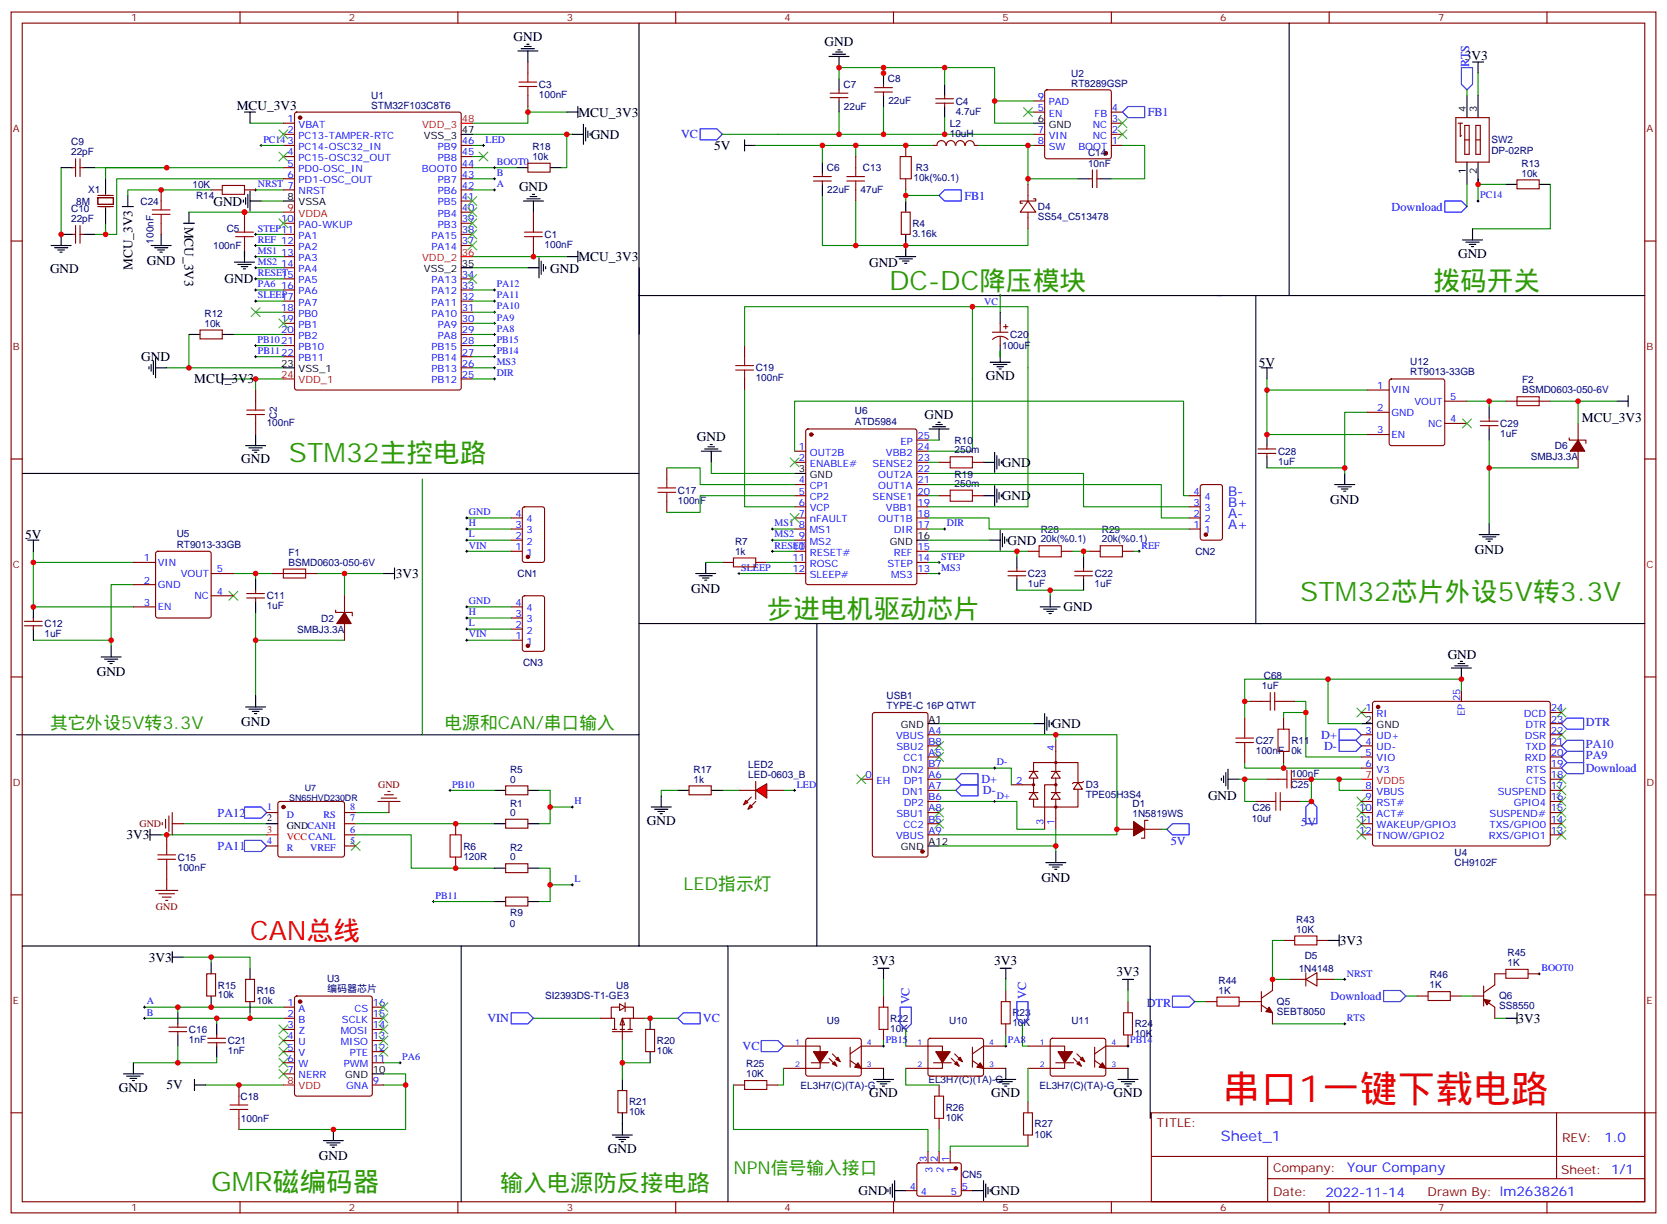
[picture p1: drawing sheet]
<svg xmlns="http://www.w3.org/2000/svg" width="529mm" height="388mm" viewBox="0 0 529 388" stroke-linecap="round" stroke-linejoin="round" font-family="sans-serif">
<defs><g id="words">
<text font-size="12" fill="#f00" x="388.1" y="349.5">串口1一键下载电路</text>
<g font-size="8.5" fill="#390">
<text x="282.2" y="92">DC-DC降压模块</text>
<text x="455.1" y="92">拨码开关</text>
<text x="91.7" y="146.7">STM32主控电路</text>
<text x="412.7" y="190.8">STM32芯片外设5V转3.3V</text>
<text x="243.4" y="196.1">步进电机驱动芯片</text>
<text x="67" y="377.8">GMR磁编码器</text>
</g>
<text font-size="8.5" fill="#f00" x="79.4" y="298.4">CAN总线</text>
<text font-size="7.4" fill="#390" x="158.7" y="377.8">输入电源防反接电路</text>
<g font-size="5.6" fill="#390">
<text x="15.9" y="231.4">其它外设5V转3.3V</text>
<text x="141.1" y="231.4">电源和CAN/串口输入</text>
<text x="217" y="282.5">LED指示灯</text>
<text x="232.8" y="372.5">NPN信号输入接口</text>
</g>
<text font-size="4.6" fill="#00f" x="387.6" y="362.1">Sheet_1</text>
<g font-size="4.2">
<text x="163" y="13">GND</text>
<text x="261.8" y="14.6">GND</text>
<text x="465" y="19">3V3</text>
<text x="75.1" y="34.9">MCU_3V3</text>
<text x="183.6" y="37">MCU_3V3</text>
<text x="187.5" y="44">GND</text>
<text x="226.7" y="47.6">5V</text>
<text x="67.7" y="65.2">GND</text>
<text x="164.8" y="60.6">GND</text>
<text x="58.5" y="71.9" transform="rotate(90 58.5 71.9)">MCU_3V3</text>
<text x="46.6" y="84">GND</text>
<text x="183.6" y="82.8">MCU_3V3</text>
<text x="462.8" y="81.8">GND</text>
<text x="15.9" y="86.7">GND</text>
<text x="42" y="85.7" transform="rotate(-90 42 85.7)">MCU_3V3</text>
<text x="71.3" y="89.9">GND</text>
<text x="174.6" y="86.7">GND</text>
<text x="275.9" y="84.6">GND</text>
<text x="44.8" y="114.6">GND</text>
<text x="399.6" y="116.4">5V</text>
<text x="61.7" y="121.6">MCU_3V3</text>
<text x="312.9" y="120.6">GND</text>
<text x="293.5" y="132.9">GND</text>
<text x="502.1" y="134">MCU_3V3</text>
<text x="221.2" y="139.9">GND</text>
<text x="76.6" y="147">GND</text>
<text x="318" y="148.1">GND</text>
<text x="318" y="158.7">GND</text>
<text x="422.3" y="159.8">GND</text>
<text x="8" y="171">5V</text>
<text x="319.8" y="172.8">GND</text>
<text x="468.1" y="175.7">GND</text>
<text x="125.7" y="183.3">3V3</text>
<text x="219.4" y="188">GND</text>
<text x="337.6" y="193.9">GND</text>
<text x="459.5" y="209">GND</text>
<text x="30.7" y="214.5">GND</text>
<text x="76.6" y="230.4">GND</text>
<text x="333.9" y="231">GND</text>
<text x="383.5" y="254">GND</text>
<text x="205.3" y="261.7">GND</text>
<text x="40.2" y="266.3">3V3</text>
<text x="330.6" y="279.8">GND</text>
<text x="425.3" y="299.8">3V3</text>
<text x="47.2" y="305.1">3V3</text>
<text x="276.8" y="306.1">3V3</text>
<text x="315.6" y="306.1">3V3</text>
<text x="354.4" y="309.7">3V3</text>
<text x="481.7" y="324.5">3V3</text>
<text x="37.7" y="346.4">GND</text>
<text x="52.9" y="345.7">5V</text>
<text x="275.9" y="348.1">GND</text>
<text x="314.7" y="348.1">GND</text>
<text x="353.5" y="348.1">GND</text>
<text x="193" y="365.8">GND</text>
<text x="101.3" y="368">GND</text>
<text x="272.5" y="379.2">GND</text>
<text x="314.5" y="379.2">GND</text>
</g>
<g font-size="4.2" fill="#00f">
<text x="389.8" y="160.8">B+</text>
<text x="389.8" y="157.3">B-</text>
<text x="389.8" y="167.9">A+</text>
<text x="389.8" y="164.3">A-</text>
<text x="509.3" y="362.3">1.0</text>
<text x="427.7" y="371.9">Your Company</text>
<text x="420.7" y="379.7">2022-11-14</text>
</g>
<g font-size="3.9" fill="#00f">
<text x="466.4" y="21.4" transform="rotate(-90 466.4 21.4)">RTS</text>
<text x="364.3" y="36.9">FB1</text>
<text x="216.2" y="43.9">VC</text>
<text x="306.1" y="63.3">FB1</text>
<text x="441.8" y="66.8">Download</text>
<text x="503.4" y="230.3">DTR</text>
<text x="419.4" y="234.4">D+</text>
<text x="420.3" y="237.9">D-</text>
<text x="503.4" y="237.3">PA10</text>
<text x="503.4" y="244.9">Download</text>
<text x="503.4" y="240.9">PA9</text>
<text x="311.5" y="248.5">D+</text>
<text x="312" y="252">D-</text>
<text x="69.1" y="259.1">PA12</text>
<text x="413.1" y="262">5V</text>
<text x="69.1" y="269.7">PA11</text>
<text x="371.7" y="268">5V</text>
<text x="325.7" y="316.9" transform="rotate(-90 325.7 316.9)">VC</text>
<text x="422.4" y="317.3">Download</text>
<text x="288.7" y="318.7" transform="rotate(-90 288.7 318.7)">VC</text>
<text x="364" y="319.4">DTR</text>
<text x="154.7" y="324.3">VIN</text>
<text x="223.1" y="324.3">VC</text>
<text x="235.7" y="333.2">VC</text>
</g>
<g font-size="3.9" fill="#800">
<text x="367.2" y="357.6">TITLE:</text>
<text x="495.9" y="362.3">REV:</text>
<text x="404.1" y="371.8">Company:</text>
<text x="495.5" y="372.5">Sheet: 1/1</text>
<text x="404.1" y="379.5">Date:</text>
<text x="453.2" y="379.6">Drawn By: lm2638261</text>
</g>
<g font-size="3.2" fill="#800">
<text x="41.6" y="6.8">1</text>
<text x="110.8" y="6.8">2</text>
<text x="179.9" y="6.8">3</text>
<text x="249.1" y="6.8">4</text>
<text x="318.2" y="6.8">5</text>
<text x="387.3" y="6.8">6</text>
<text x="456.5" y="6.8">7</text>
<text x="4.1" y="41.9">A</text>
<text x="522.6" y="41.9">A</text>
<text x="4.1" y="111.1">B</text>
<text x="522.6" y="111.1">B</text>
<text x="4.1" y="180.2">C</text>
<text x="522.6" y="180.2">C</text>
<text x="4.1" y="249.3">D</text>
<text x="522.6" y="249.3">D</text>
<text x="4.1" y="318.5">E</text>
<text x="522.6" y="318.5">E</text>
<text x="41.6" y="384.3">1</text>
<text x="110.8" y="384.3">2</text>
<text x="179.9" y="384.3">3</text>
<text x="249.1" y="384.3">4</text>
<text x="318.2" y="384.3">5</text>
<text x="387.3" y="384.3">6</text>
<text x="456.5" y="384.3">7</text>
</g>
<g font-size="3.2" fill="#000080">
<text x="171.1" y="27.9">C3</text>
<text x="267.8" y="27.9">C7</text>
<text x="281.9" y="26.1">C8</text>
<text x="340.1" y="27.4">RT8289GSP</text>
<text x="340.1" y="24.5">U2</text>
<text x="117.8" y="34.5">STM32F103C8T6</text>
<text x="117.8" y="31.3">U1</text>
<text x="171.1" y="31.1">100nF</text>
<text x="267.9" y="34.9">22uF</text>
<text x="282" y="33.1">22uF</text>
<text x="303.4" y="33.2">C4</text>
<text x="301.5" y="40.4">L2</text>
<text x="303.4" y="36.4">4.7uF</text>
<text x="22.6" y="46.1">C9</text>
<text x="169" y="47.6">R18</text>
<text x="301.5" y="43.5">10uH</text>
<text x="473.4" y="45.5">SW2</text>
<text x="22.6" y="49.3">22pF</text>
<text x="169" y="50.7">10k</text>
<text x="345.4" y="52.8">10nF</text>
<text x="345.4" y="49.6">C14</text>
<text x="473.4" y="48.7">DP-02RP</text>
<text x="483" y="52.8">R13</text>
<text x="61.1" y="59.6">10K</text>
<text x="262.5" y="54.3">C6</text>
<text x="273.9" y="54.3">C13</text>
<text x="290" y="57.5">10k(%0.1)</text>
<text x="290.7" y="54.3">R3</text>
<text x="483" y="56">10k</text>
<text x="24.2" y="64.9">8M</text>
<text x="28" y="61.4">X1</text>
<text x="44.6" y="64.9">C24</text>
<text x="62.2" y="63.1">R14</text>
<text x="262.6" y="61.4">22uF</text>
<text x="273.2" y="61.4">47uF</text>
<text x="22.6" y="70.5">22pF</text>
<text x="22.6" y="67.3">C10</text>
<text x="289.6" y="72">R4</text>
<text x="329.5" y="69.9">SS54_C513478</text>
<text x="329.5" y="66.7">D4</text>
<text x="48.7" y="77.3" transform="rotate(-90 48.7 77.3)">100nF</text>
<text x="72" y="73.7">C5</text>
<text x="172.9" y="75.5">C1</text>
<text x="289.6" y="75.2">3.16k</text>
<text x="67.7" y="79">100nF</text>
<text x="172.9" y="78.7">100nF</text>
<text x="64.9" y="100.5">R12</text>
<text x="64.9" y="103.6">10k</text>
<text x="320.7" y="107.3">C20</text>
<text x="318.1" y="110.8">100uF</text>
<text x="239.9" y="117.8">C19</text>
<text x="447.7" y="119.1">RT9013-33GB</text>
<text x="447.7" y="115.8">U12</text>
<text x="239.9" y="121">100nF</text>
<text x="483.2" y="124.8">BSMD0603-050-6V</text>
<text x="483.2" y="121.6">F2</text>
<text x="271.4" y="131.3">U6</text>
<text x="84.7" y="135.2">100nF</text>
<text x="87.9" y="132.9" transform="rotate(-90 87.9 132.9)">C2</text>
<text x="271.4" y="134.7">ATD5984</text>
<text x="476.3" y="135.5">C29</text>
<text x="303" y="143.9">250m</text>
<text x="303" y="140.9">R10</text>
<text x="476.2" y="138.7">1uF</text>
<text x="493.6" y="142.5">D6</text>
<text x="405.7" y="147.5">1uF</text>
<text x="405.7" y="144.3">C28</text>
<text x="486" y="146.1">SMBJ3.3A</text>
<text x="303" y="154.4">250m</text>
<text x="303" y="151.5">R19</text>
<text x="215.2" y="159.8">100nF</text>
<text x="215.2" y="156.6">C17</text>
<text x="56.1" y="173.8">RT9013-33GB</text>
<text x="56.1" y="170.5">U5</text>
<text x="233.3" y="172.8">R7</text>
<text x="330.4" y="172.1">20k(%0.1)</text>
<text x="330.4" y="169">R28</text>
<text x="349.8" y="172.1">20k(%0.1)</text>
<text x="349.8" y="169">R29</text>
<text x="91.6" y="179.5">BSMD0603-050-6V</text>
<text x="91.6" y="176.3">F1</text>
<text x="233.3" y="176">1k</text>
<text x="379.5" y="176">CN2</text>
<text x="164.3" y="183.1">CN1</text>
<text x="326.3" y="183.1">C23</text>
<text x="347.5" y="183.1">C22</text>
<text x="84.7" y="190.2">C11</text>
<text x="326.3" y="186.3">1uF</text>
<text x="347.5" y="186.3">1uF</text>
<text x="84.7" y="193.3">1uF</text>
<text x="102" y="197.2">D2</text>
<text x="14.1" y="202.2">1uF</text>
<text x="14.1" y="199">C12</text>
<text x="94.4" y="200.7">SMBJ3.3A</text>
<text x="166" y="211.3">CN3</text>
<text x="401.2" y="215.5">C68</text>
<text x="281.5" y="221.9">USB1</text>
<text x="400.5" y="218.7">1uF</text>
<text x="281.4" y="225">TYPE-C 16P QTWT</text>
<text x="398.6" y="239.2">100nF</text>
<text x="398.6" y="236">C27</text>
<text x="409.9" y="239.3">0k</text>
<text x="409.9" y="236.2">R11</text>
<text x="161.9" y="245.3">R5</text>
<text x="220.1" y="245.1">R17</text>
<text x="237.5" y="243.7">LED2</text>
<text x="161.9" y="248.3">0</text>
<text x="220.1" y="248.3">1k</text>
<text x="237.5" y="246.9">LED-0603_B</text>
<text x="344.7" y="250.1">D3</text>
<text x="409.7" y="250.1">C25</text>
<text x="409.8" y="246.6">100nF</text>
<text x="161.9" y="255.9">R1</text>
<text x="344.7" y="253.3">TPE05H3S4</text>
<text x="359.5" y="256.1">D1</text>
<text x="397.6" y="257.2">C26</text>
<text x="161.9" y="258.9">0</text>
<text x="359.5" y="259.2">1N5819WS</text>
<text x="397.3" y="260.7">10uf</text>
<text x="147.1" y="269.6">R6</text>
<text x="56.4" y="273.1">C15</text>
<text x="147.1" y="272.7">120R</text>
<text x="161.9" y="273">0</text>
<text x="161.9" y="270">R2</text>
<text x="461.7" y="274.8">CH9102F</text>
<text x="461.7" y="271.7">U4</text>
<text x="56.4" y="276.2">100nF</text>
<text x="161.9" y="290.7">R9</text>
<text x="411.5" y="292.7">R43</text>
<text x="161.9" y="294.2">0</text>
<text x="411.5" y="295.9">10K</text>
<text x="414.2" y="304.4">D5</text>
<text x="478.5" y="303.3">R45</text>
<text x="103.8" y="311.6">U3</text>
<text x="412.3" y="308.4">1N4148</text>
<text x="453.8" y="310.4">R46</text>
<text x="478.5" y="306.5">1K</text>
<text x="69.1" y="316.8">10k</text>
<text x="69.1" y="313.7">R15</text>
<text x="81.5" y="315.4">R16</text>
<text x="103.8" y="314.8">编码器芯片</text>
<text x="173" y="317.1">SI2393DS-T1-GE3</text>
<text x="195.6" y="313.9">U8</text>
<text x="386.8" y="315.3">1K</text>
<text x="386.8" y="312.1">R44</text>
<text x="453.8" y="313.5">1K</text>
<text x="475.9" y="317.1">Q6</text>
<text x="81.5" y="318.6">10k</text>
<text x="321.4" y="322.5">R23</text>
<text x="405.3" y="322">SEBT8050</text>
<text x="405.3" y="318.8">Q5</text>
<text x="475.9" y="320.3">SS8550</text>
<text x="60" y="327.7">C16</text>
<text x="262.5" y="324.7">U9</text>
<text x="282.6" y="327.4">10K</text>
<text x="282.6" y="324.2">R22</text>
<text x="301.3" y="324.7">U10</text>
<text x="321.4" y="325.6">10K</text>
<text x="340.1" y="324.7">U11</text>
<text x="360.2" y="329.2">10K</text>
<text x="360.2" y="326">R24</text>
<text x="60" y="330.9">1nF</text>
<text x="72.3" y="334.4">1nF</text>
<text x="72.3" y="331.3">C21</text>
<text x="208.5" y="334.4">10k</text>
<text x="208.5" y="331.3">R20</text>
<text x="236.9" y="341.8">10K</text>
<text x="236.9" y="338.6">R25</text>
<text x="254.1" y="345.4">EL3H7(C)(TA)-G</text>
<text x="294.7" y="343.7">EL3H7(C)(TA)-G</text>
<text x="330" y="345.4">EL3H7(C)(TA)-G</text>
<text x="76.4" y="348.9">C18</text>
<text x="199.7" y="353.8">10k</text>
<text x="199.7" y="350.7">R21</text>
<text x="300.2" y="352.4">R26</text>
<text x="76.5" y="356">100nF</text>
<text x="300.2" y="355.6">10K</text>
<text x="328.4" y="357.7">R27</text>
<text x="328.4" y="360.9">10K</text>
<text x="305.4" y="373.6">CN5</text>
</g>
<g font-size="3.2" fill="#00f">
<text x="329.4" y="35.2">5</text>
<text x="329.4" y="31.7">9</text>
<text x="332.9" y="33.4">PAD</text>
<text x="353" y="35.2">4</text>
<text x="91.3" y="38.7">1</text>
<text x="94.8" y="40.5">VBAT</text>
<text x="332.9" y="37">EN</text>
<text x="346.9" y="40.5">NC</text>
<text x="347.5" y="37">FB</text>
<text x="353" y="38.7">3</text>
<text x="83.6" y="45.3">PC14</text>
<text x="91.3" y="42.3">2</text>
<text x="91.3" y="45.8">3</text>
<text x="94.8" y="44">PC13-TAMPER-RTC</text>
<text x="94.8" y="47.6">PC14-OSC32_IN</text>
<text x="139" y="47.6">PB9</text>
<text x="146.6" y="45.8">46</text>
<text x="154.2" y="45.3">LED</text>
<text x="329.4" y="42.3">7</text>
<text x="329.4" y="45.8">8</text>
<text x="332.9" y="44">VIN</text>
<text x="332.9" y="47.6">SW</text>
<text x="342.3" y="47.6">BOOT</text>
<text x="346.9" y="44">NC</text>
<text x="353" y="45.8">1</text>
<text x="353" y="42.3">2</text>
<text x="91.3" y="49.3">4</text>
<text x="91.3" y="52.8">5</text>
<text x="94.8" y="51.1">PC15-OSC32_OUT</text>
<text x="139" y="51.1">PB8</text>
<text x="146.6" y="52.8">44</text>
<text x="146.6" y="49.3">45</text>
<text x="157.7" y="52.3">BOOT0</text>
<text x="81.8" y="59.4">NRST 7</text>
<text x="91.3" y="56.4">6</text>
<text x="94.8" y="54.6">PD0-OSC_IN</text>
<text x="94.8" y="58.1">PD1-OSC_OUT</text>
<text x="134" y="54.6">BOOT0</text>
<text x="139" y="58.1">PB7</text>
<text x="146.6" y="59.9">42</text>
<text x="146.6" y="56.4">43</text>
<text x="157.7" y="59.4">A</text>
<text x="157.7" y="55.8">B</text>
<text x="94.8" y="61.7">NRST</text>
<text x="139" y="65.2">PB5</text>
<text x="139" y="61.7">PB6</text>
<text x="146.6" y="63.4">41</text>
<text x="469.9" y="62.9">PC14</text>
<text x="89.3" y="70.5">10</text>
<text x="139" y="68.7">PB4</text>
<text x="146.6" y="70.5">39</text>
<text x="146.6" y="67">40</text>
<text x="81.8" y="73.5">STEP11</text>
<text x="81.8" y="77">REF 12</text>
<text x="94.8" y="72.2">PA0-WKUP</text>
<text x="94.8" y="75.8">PA1</text>
<text x="137" y="75.8">PA15</text>
<text x="139" y="72.2">PB3</text>
<text x="146.6" y="77.5">37</text>
<text x="146.6" y="74">38</text>
<text x="81.8" y="80.5">MS1</text>
<text x="89.3" y="81.1">13</text>
<text x="94.8" y="79.3">PA2</text>
<text x="94.8" y="82.8">PA3</text>
<text x="137" y="79.3">PA14</text>
<text x="81.8" y="84.1">MS2</text>
<text x="81.8" y="87.6">RESET</text>
<text x="89.3" y="84.6">14</text>
<text x="89.3" y="88.1">15</text>
<text x="94.8" y="86.4">PA4</text>
<text x="94.8" y="89.9">PA5</text>
<text x="137" y="89.9">PA13</text>
<text x="146.6" y="88.1">34</text>
<text x="81.8" y="91.1">PA6</text>
<text x="81.8" y="94.7">SLEEP</text>
<text x="89.3" y="91.7">16</text>
<text x="89.3" y="95.2">17</text>
<text x="94.8" y="93.4">PA6</text>
<text x="137" y="93.4">PA12</text>
<text x="146.6" y="95.2">32</text>
<text x="146.6" y="91.7">33</text>
<text x="157.7" y="94.7">PA11</text>
<text x="157.7" y="91.1">PA12</text>
<text x="89.3" y="98.7">18</text>
<text x="94.8" y="96.9">PA7</text>
<text x="94.8" y="100.5">PB0</text>
<text x="137" y="100.5">PA10</text>
<text x="137" y="96.9">PA11</text>
<text x="146.6" y="98.7">31</text>
<text x="157.7" y="98.2">PA10</text>
<text x="157.7" y="101.7">PA9</text>
<text x="312.4" y="96.9">VC</text>
<text x="89.3" y="102.2">19</text>
<text x="89.3" y="105.8">20</text>
<text x="94.8" y="104">PB1</text>
<text x="94.8" y="107.5">PB2</text>
<text x="139" y="107.5">PA8</text>
<text x="139" y="104">PA9</text>
<text x="146.6" y="105.8">29</text>
<text x="146.6" y="102.2">30</text>
<text x="157.7" y="105.2">PA8</text>
<text x="81.8" y="108.8">PB1021</text>
<text x="81.8" y="112.3">PB1122</text>
<text x="94.8" y="111.1">PB10</text>
<text x="137" y="111.1">PB15</text>
<text x="146.6" y="112.8">27</text>
<text x="146.6" y="109.3">28</text>
<text x="157.7" y="108.8">PB15</text>
<text x="157.7" y="112.3">PB14</text>
<text x="94.8" y="114.6">PB11</text>
<text x="137" y="118.1">PB13</text>
<text x="137" y="114.6">PB14</text>
<text x="146.6" y="119.9">25</text>
<text x="146.6" y="116.3">26</text>
<text x="157.7" y="115.8">MS3</text>
<text x="157.7" y="119.3">DIR</text>
<text x="137" y="121.6">PB12</text>
<text x="437.2" y="123.4">1</text>
<text x="441.7" y="124.8">VIN</text>
<text x="437.2" y="130.5">2</text>
<text x="441.7" y="131.9">GND</text>
<text x="449" y="128.3">VOUT</text>
<text x="460.4" y="126.9">5</text>
<text x="437.2" y="137.5">3</text>
<text x="453.3" y="135.4">NC</text>
<text x="460.4" y="134">4</text>
<text x="253.6" y="142.8">1</text>
<text x="285.8" y="141">EP</text>
<text x="291.2" y="142.8">24</text>
<text x="291.2" y="139.3">25</text>
<text x="441.7" y="138.9">EN</text>
<text x="253.6" y="146.3">2</text>
<text x="257.1" y="144.6">OUT2B</text>
<text x="257.1" y="148.1">ENABLE#</text>
<text x="277" y="148.1">SENSE2</text>
<text x="281.2" y="144.6">VBB2</text>
<text x="291.2" y="149.9">22</text>
<text x="291.2" y="146.3">23</text>
<text x="253.6" y="153.4">4</text>
<text x="257.1" y="155.2">CP1</text>
<text x="278.8" y="155.2">OUT1A</text>
<text x="278.8" y="151.6">OUT2A</text>
<text x="291.2" y="153.4">21</text>
<text x="253.6" y="156.9">5</text>
<text x="253.6" y="160.4">6</text>
<text x="257.1" y="158.7">CP2</text>
<text x="277" y="158.7">SENSE1</text>
<text x="291.2" y="160.4">19</text>
<text x="291.2" y="156.9">20</text>
<text x="378.8" y="160.4">3</text>
<text x="378.8" y="156.9">4</text>
<text x="382.3" y="158.7">4</text>
<text x="148.9" y="167">H</text>
<text x="148.9" y="163.4">GND</text>
<text x="163.6" y="167.5">3</text>
<text x="163.6" y="164">4</text>
<text x="167.1" y="165.7">4</text>
<text x="245.9" y="167">MS1</text>
<text x="253.6" y="164">7</text>
<text x="253.6" y="167.5">8</text>
<text x="257.1" y="162.2">VCP</text>
<text x="257.1" y="165.7">nFAULT</text>
<text x="278.8" y="165.7">OUT1B</text>
<text x="281.2" y="162.2">VBB1</text>
<text x="291.2" y="167.5">17</text>
<text x="291.2" y="164">18</text>
<text x="300.6" y="167">DIR</text>
<text x="378.8" y="167.5">1</text>
<text x="378.8" y="164">2</text>
<text x="382.3" y="165.7">2</text>
<text x="382.3" y="162.2">3</text>
<text x="148.9" y="170.5">L</text>
<text x="163.6" y="171">2</text>
<text x="167.1" y="172.8">2</text>
<text x="167.1" y="169.3">3</text>
<text x="245.9" y="170.5">MS2</text>
<text x="253.6" y="171">9</text>
<text x="257.1" y="169.3">MS1</text>
<text x="257.1" y="172.8">MS2</text>
<text x="283.7" y="169.3">DIR</text>
<text x="382.3" y="169.3">1</text>
<text x="45.6" y="178.1">1</text>
<text x="50.1" y="179.5">VIN</text>
<text x="148.9" y="174">VIN</text>
<text x="163.6" y="174.6">1</text>
<text x="167.1" y="176.3">1</text>
<text x="245.9" y="174">RESET</text>
<text x="251.6" y="174.6">10</text>
<text x="251.6" y="178.1">11</text>
<text x="257.1" y="176.3">RESET#</text>
<text x="257.1" y="179.8">ROSC</text>
<text x="281.7" y="179.8">STEP</text>
<text x="283.7" y="176.3">REF</text>
<text x="291.2" y="178.1">14</text>
<text x="291.2" y="174.6">15</text>
<text x="298.8" y="177.6">STEP</text>
<text x="362.3" y="174">REF</text>
<text x="45.6" y="185.1">2</text>
<text x="57.4" y="183">VOUT</text>
<text x="68.8" y="181.6">5</text>
<text x="235.3" y="181.1">SLEEP</text>
<text x="251.6" y="181.6">12</text>
<text x="257.1" y="183.4">SLEEP#</text>
<text x="282.9" y="183.4">MS3</text>
<text x="291.2" y="181.6">13</text>
<text x="298.8" y="181.1">MS3</text>
<text x="50.1" y="186.5">GND</text>
<text x="61.7" y="190.1">NC</text>
<text x="68.8" y="188.7">4</text>
<text x="148.9" y="191.7">GND</text>
<text x="45.6" y="192.2">3</text>
<text x="50.1" y="193.6">EN</text>
<text x="148.9" y="195.2">H</text>
<text x="163.6" y="195.7">3</text>
<text x="163.6" y="192.2">4</text>
<text x="167.1" y="197.5">3</text>
<text x="167.1" y="194">4</text>
<text x="148.9" y="202.2">VIN</text>
<text x="148.9" y="198.7">L</text>
<text x="163.6" y="202.8">1</text>
<text x="163.6" y="199.2">2</text>
<text x="167.1" y="201">2</text>
<text x="167.1" y="204.5">1</text>
<text x="433.5" y="225.7">1</text>
<text x="437" y="227.5">RI</text>
<text x="463.5" y="222.5" transform="rotate(-90 463.5 222.5)">25</text>
<text x="465" y="227.2" transform="rotate(-90 465 227.2)">EP</text>
<text x="483.7" y="227.5">DCD</text>
<text x="492.3" y="225.7">24</text>
<text x="294.7" y="232.8">A4</text>
<text x="433.5" y="232.8">3</text>
<text x="484.2" y="231">DTR</text>
<text x="492.3" y="232.8">22</text>
<text x="492.3" y="229.2">23</text>
<text x="284.4" y="234.5">VBUS</text>
<text x="284.6" y="238.1">SBU2</text>
<text x="294.7" y="239.8">A5</text>
<text x="294.7" y="236.3">B8</text>
<text x="334.8" y="238.4" transform="rotate(-90 334.8 238.4)">4</text>
<text x="433.5" y="236.3">4</text>
<text x="433.5" y="239.8">5</text>
<text x="437" y="234.5">UD+</text>
<text x="437" y="238.1">UD-</text>
<text x="484" y="234.5">DSR</text>
<text x="484.2" y="238.1">TXD</text>
<text x="492.3" y="239.8">20</text>
<text x="492.3" y="236.3">21</text>
<text x="286.4" y="245.1">DN2</text>
<text x="286.8" y="241.6">CC1</text>
<text x="294.7" y="243.3">B7</text>
<text x="316.4" y="242.8">D-</text>
<text x="433.5" y="243.3">6</text>
<text x="437" y="241.6">VIO</text>
<text x="437" y="245.1">V3</text>
<text x="484" y="241.6">RXD</text>
<text x="484.5" y="245.1">RTS</text>
<text x="492.3" y="243.3">19</text>
<text x="143.6" y="249.9">PB10</text>
<text x="252.9" y="249.9">LED</text>
<text x="274.7" y="246.9">0</text>
<text x="278.2" y="248.6">EH</text>
<text x="286.9" y="248.6">DP1</text>
<text x="294.7" y="250.4">A7</text>
<text x="294.7" y="246.9">A6</text>
<text x="322.5" y="248.6">2</text>
<text x="433.5" y="250.4">8</text>
<text x="484.5" y="248.6">CTS</text>
<text x="492.3" y="250.4">17</text>
<text x="492.3" y="246.9">18</text>
<text x="84.8" y="257.1">1</text>
<text x="111.1" y="257.1">8</text>
<text x="182.4" y="255.2">H</text>
<text x="286.4" y="252.2">DN1</text>
<text x="286.9" y="255.7">DP2</text>
<text x="294.7" y="253.9">B6</text>
<text x="294.7" y="257.5">A8</text>
<text x="316.4" y="253.4">D+</text>
<text x="431.5" y="257.5">10</text>
<text x="433.5" y="253.9">9</text>
<text x="437" y="252.2">VBUS</text>
<text x="437" y="255.7">RST#</text>
<text x="475.4" y="252.2">SUSPEND</text>
<text x="480.6" y="255.7">GPIO4</text>
<text x="492.3" y="257.5">15</text>
<text x="492.3" y="253.9">16</text>
<text x="91" y="259.4">D</text>
<text x="102.7" y="259.4">RS</text>
<text x="111.1" y="260.6">7</text>
<text x="284.6" y="259.2">SBU1</text>
<text x="286.8" y="262.7">CC2</text>
<text x="294.7" y="261">B5</text>
<text x="331.3" y="261.6" transform="rotate(-90 331.3 261.6)">3</text>
<text x="334.8" y="261.6" transform="rotate(-90 334.8 261.6)">1</text>
<text x="431.5" y="261">11</text>
<text x="437" y="259.2">ACT#</text>
<text x="437" y="262.7">WAKEUP/GPIO3</text>
<text x="472.8" y="259.2">SUSPEND#</text>
<text x="472.9" y="262.7">TXS/GPIO0</text>
<text x="492.3" y="261">14</text>
<text x="84.8" y="267.7">4</text>
<text x="91" y="270">R</text>
<text x="98.5" y="270">VREF</text>
<text x="111.1" y="267.7">5</text>
<text x="111.1" y="264.2">6</text>
<text x="284.4" y="266.3">VBUS</text>
<text x="294.7" y="264.5">A9</text>
<text x="431.5" y="264.5">12</text>
<text x="437" y="266.3">TNOW/GPIO2</text>
<text x="472.6" y="266.3">RXS/GPIO1</text>
<text x="492.3" y="264.5">13</text>
<text x="182.4" y="279.9">L</text>
<text x="138.3" y="285.2">PB11</text>
<text x="427.6" y="309.8">NRST</text>
<text x="489.3" y="308.1">BOOT0</text>
<text x="46.6" y="318.7">A</text>
<text x="46.6" y="322.2">B</text>
<text x="91.3" y="319.2">1</text>
<text x="91.3" y="322.7">2</text>
<text x="94.8" y="321">A</text>
<text x="112.5" y="321">CS</text>
<text x="118.4" y="322.7">15</text>
<text x="118.4" y="319.2">16</text>
<text x="427.6" y="324">RTS</text>
<text x="91.3" y="326.2">3</text>
<text x="91.3" y="329.8">4</text>
<text x="94.8" y="324.5">B</text>
<text x="94.8" y="328">Z</text>
<text x="108.2" y="328">MOSI</text>
<text x="108.5" y="324.5">SCLK</text>
<text x="118.4" y="329.8">13</text>
<text x="118.4" y="326.2">14</text>
<text x="91.3" y="333.3">5</text>
<text x="94.8" y="331.5">U</text>
<text x="94.8" y="335.1">V</text>
<text x="108.2" y="331.5">MISO</text>
<text x="111" y="335.1">PTE</text>
<text x="118.4" y="333.3">12</text>
<text x="281.2" y="331">PB15</text>
<text x="320" y="331">PA8</text>
<text x="358.8" y="331">PB14</text>
<text x="91.3" y="336.8">6</text>
<text x="91.3" y="340.4">7</text>
<text x="94.8" y="338.6">W</text>
<text x="109.1" y="338.6">PWM</text>
<text x="118.4" y="336.8">11</text>
<text x="127.7" y="336.3">PA6</text>
<text x="94.8" y="342.1">NERR</text>
<text x="109.9" y="345.7">GNA</text>
<text x="118.4" y="343.9">9</text>
<text x="294.2" y="368.8" transform="rotate(-90 294.2 368.8)">3</text>
<text x="297.7" y="368.8" transform="rotate(-90 297.7 368.8)">2</text>
<text x="301.3" y="368.8" transform="rotate(-90 301.3 368.8)">1</text>
<text x="288.8" y="377.4">4</text>
<text x="296" y="372.3" transform="rotate(-90 296 372.3)">3</text>
<text x="299.5" y="372.3" transform="rotate(-90 299.5 372.3)">2</text>
<text x="303" y="372.3" transform="rotate(-90 303 372.3)">1</text>
<text x="305.3" y="377.4">5</text>
<text x="292.3" y="379.2">4</text>
<text x="301.8" y="379.2">5</text>
</g>
<g font-size="3.2">
<text x="465.3" y="35.6" transform="rotate(-90 465.3 35.6)">4</text>
<text x="468.8" y="35.6" transform="rotate(-90 468.8 35.6)">3</text>
<text x="329.4" y="38.7">6</text>
<text x="332.9" y="40.5">GND</text>
<text x="134.6" y="44">VSS_3</text>
<text x="146.6" y="42.3">47</text>
<text x="465.3" y="55.2" transform="rotate(-90 465.3 55.2)">1</text>
<text x="468.8" y="55.2" transform="rotate(-90 468.8 55.2)">2</text>
<text x="91.3" y="63.4">8</text>
<text x="94.8" y="65.2">VSSA</text>
<text x="134.6" y="86.4">VSS_2</text>
<text x="146.6" y="84.6">35</text>
<text x="89.3" y="116.3">23</text>
<text x="94.8" y="118.1">VSS_1</text>
<text x="253.6" y="149.9">3</text>
<text x="257.1" y="151.6">GND</text>
<text x="282.5" y="172.8">GND</text>
<text x="291.2" y="171">16</text>
<text x="286" y="231">GND</text>
<text x="294.7" y="229.2">A1</text>
<text x="433.5" y="229.2">2</text>
<text x="437" y="231">GND</text>
<text x="84.8" y="260.6">2</text>
<text x="91" y="262.9">GNDCANH</text>
<text x="286" y="269.8">GND</text>
<text x="294.7" y="268">A12</text>
<text x="118.4" y="340.4">10</text>
<text x="109.6" y="342.1">GND</text>
</g>
<g font-size="3.2" fill="#f00">
<text x="134" y="40.5">VDD_3</text>
<text x="146.6" y="38.7">48</text>
<text x="91.3" y="67">9</text>
<text x="94.8" y="68.7">VDDA</text>
<text x="134" y="82.8">VDD_2</text>
<text x="146.6" y="81.1">36</text>
<text x="89.3" y="119.9">24</text>
<text x="94.8" y="121.6">VDD_1</text>
<text x="433.5" y="246.9">7</text>
<text x="437" y="248.6">VDD5</text>
<text x="84.8" y="264.2">3</text>
<text x="91" y="266.5">VCCCANL</text>
<text x="91.3" y="343.9">8</text>
<text x="94.8" y="345.7">VDD</text>
</g>
<g font-size="3.2" fill="#800000">
<text x="120" y="250.1">GND</text>
<text x="44.3" y="262.3">GND</text>
<text x="49.5" y="288.6">GND</text>
</g>
<g font-size="2.8" fill="#000080">
<text x="96.8" y="251">U7</text>
<text x="91.8" y="254.2">SN65HVD230DR</text>
</g>
<g font-size="2.5" fill="#00f">
<text x="252.4" y="331.5">1</text>
<text x="275.2" y="331.5">4</text>
<text x="291.2" y="331.5">1</text>
<text x="314" y="331.5">4</text>
<text x="330" y="331.5">1</text>
<text x="352.8" y="331.5">4</text>
<text x="252.4" y="338.6">2</text>
<text x="275.2" y="338.6">3</text>
<text x="291.2" y="338.6">2</text>
<text x="314" y="338.6">3</text>
<text x="330" y="338.6">2</text>
<text x="352.8" y="338.6">3</text>
</g>
</g></defs>
<g fill="none" stroke="#000" stroke-width=".32">
<path d="M81.1 59.9v.7M156.6 53.2h.7M156.6 56.7h.7M157 52.8v.8M157 56.4v.7M157 59.9v.7M80.8 60.3h.7M80.8 74.4h.7M81.1 74v.7M156.6 60.3h.7M80.8 92h.7M81.1 91.7v.7"/>
<path d="M156.6 99.1h.7M156.6 92h.7M156.6 95.5h.7M157 91.7v.7M157 95.2v.7M157 98.7v.7M317.1 93.8h.8M317.5 93.4v.7M80.8 109.6h.7M80.8 113.2h.7M81.1 109.3v.7M81.1 112.8v.7"/>
<path d="M156.6 102.6h.7M156.6 109.6h.7M156.6 116.7h.7M156.6 113.2h.7M157 102.2v.7M157 109.3v.7M157 112.8v.7M157 116.3v.8M147.8 167.9h.7M147.8 171.4h.7M148.2 167.5v.7M148.2 171v.7"/>
<path d="M244.8 167.9h.7M244.8 171.4h.7M244.8 174.9h.7M245.2 167.5v.7M245.2 171v.7M245.2 174.6v.7M297.7 178.4h.7M298.1 178.1v.7M299.5 167.9h.7M299.9 167.5v.7M234.2 182h.7M234.6 181.6v.7"/>
<path d="M297.7 182h.7M298.1 181.6v.7M142.5 250.8h.7M142.9 250.4v.7M181.3 256h.7M181.7 255.7v.7M251.9 250.8h.7M252.2 250.4v.7M137.2 286h.7M137.6 285.7v.7M181.3 280.7h.7M181.7 280.4v.7"/>
<path d="M45.5 319.5h.7M45.9 319.2v.7M426.5 310.7h.7M426.9 310.4v.7M488.2 309h.7M488.6 308.6v.7M45.5 323.1h.7M45.9 322.7v.7M126.6 337.2h.8M127 336.8v.7M426.5 324.8h.7M426.9 324.5v.7"/>
</g>
<g fill="none" stroke="#008700" stroke-width=".35">
<path d="M79.4 39.1h10.6M167.6 33.8v5.3h-17.7M167.6 35.6h12.3M266.3 25v-3.6h49.4v10.6M266.3 35.6v7M280.5 33.8v8.8M280.5 21.4v3.6M299.9 21.4v5.3M299.9 37.3v5.3M326.3 35.6h1.8M328.1 32h-12.4v7.1h12.4M19.4 53.2v21.2"/>
<path d="M30 53.2h22.9M90 56.7h-53v17.7h-3.5M149.9 53.2h14.1M149.9 49.7h3.6M149.9 46.1h3.6M149.9 42.6h31.8M149.9 56.7h7.1M179.9 42.6v10.6h-1.7M229.3 42.6h98.8M239.9 46.1h56.4M261.1 46.1v5.3M271.6 46.1v3.6"/>
<path d="M310.4 46.1h17.7M326.3 46.1v10.6h15.9M326.3 56.7v1.8M356.3 46.1h7.1v10.6h-10.6M469.2 56.7v7.1M469.2 58.5h8.8M492.1 58.5v14.1h-24.7M33.5 70.8v3.6h-3.5M60 67.3h30M77.6 79.7v1.7M81.1 60.3h8.9M81.1 77.9h8.9"/>
<path d="M81.1 74.4h8.9M82.9 63.8h7.1M149.9 60.3h7.1M261.1 62v15.9h10.5v-14.1M287.5 60.3v3.5M287.5 62h10.6M326.3 72.6v5.3h-54.7M81.1 81.4h8.9M81.1 95.5h8.9M81.1 99.1h8.9M81.1 84.9h8.9M81.1 92h8.9"/>
<path d="M81.1 88.5h8.9M149.9 81.4h30M149.9 99.1h7.1M149.9 84.9h17.7M149.9 92h7.1M149.9 95.5h7.1M308.7 97.3h-72.3v12.3M317.5 93.8v5.3M52.9 116.7h37.1M60 106.1v10.6M74.1 106.1h15.9M81.1 109.6h8.9"/>
<path d="M81.1 113.2h8.9M149.9 106.1h7.1M149.9 102.6h7.1M149.9 116.7h7.1M149.9 109.6h7.1M149.9 113.2h7.1M74.1 120.2h7M90 120.2h-8.9v3.6M149.9 120.2h7.1M236.4 123.8v37h15.8M294.6 139.6h3.5M134.1 152v81.1"/>
<path d="M211.7 148.4h10.5v5.3h30M225.8 146.7v3.5h26.4M252.2 157.3h-30v5.3h-10.5M252.2 143.2v-15.9h123.5v30h1.8M294.6 150.2h49.4v10.6h33.5M294.6 143.2h14.1v-45.9h17.6v63.5h-31.7M294.6 146.7h3.5M294.6 157.3h3.5M10.6 178.4v14.1h31.7M10.6 174.9v3.5h31.7M148.2 167.9h14.1M148.2 171.4h14.1"/>
<path d="M148.2 174.9h14.1M148.2 164.3h14.1M224 178.4h5.3M243.4 178.4h8.8M245.2 167.9h7M245.2 171.4h7M245.2 174.9h7M294.6 174.9h31.7M294.6 167.9h5.3M294.6 171.4h19.4M294.6 178.4h3.5M42.3 185.5h-7v19.4"/>
<path d="M74.1 182h12.3M81.1 194.3v8.8h28.3M81.1 182v1.7M100.5 182h21.2M109.4 182v7M148.2 192.5h14.1M148.2 199.6h14.1M148.2 196.1h14.1M234.6 182h17.6M294.6 182h3.5M10.6 203.1h24.7M81.1 203.1v17.7"/>
<path d="M148.2 203.1h14.1M421.6 215.5h-26.5v12.3M463.9 219v-3.5h-42.3v14.1h10.6M395.1 222.5h1.8M411 222.5h3.5v17.7h17.7M414.5 226.1h-7v1.7M112.9 257.8h10.6M142.9 250.8h14.1M171.1 250.8h3.5v10.5h-3.5M174.6 256h7.1M215.2 250.8h-5.3v1.7M229.3 250.8h5.3"/>
<path d="M248.7 250.8h3.5M393.3 247.2h8.9M395.1 241.9v1.8h12.4M395.1 247.2v7.1h3.5M407.5 241.9v1.8h24.7M425.1 247.2v3.6h7.1M432.2 247.2h-15.9v7.1h-3.6M51.2 264.9h33.5M58.2 261.3h26.5M112.9 264.9h17.6v10.5h26.5M112.9 261.3h44.1M171.1 275.4h3.5v10.6h-3.5"/>
<path d="M137.6 286h19.4M174.6 280.7h7.1M407.5 298.4h-3.6v12.3h5.3M45.9 319.5h44.1M56.4 319.5v1.8M58.2 303.7h21.2v3.5M67 303.7v1.7M379.2 317.8h3.6M423.3 310.7h3.6M446.3 316h3.5M463.9 316h3.5M45.9 323.1h44.1"/>
<path d="M56.4 331.9v5.3M68.8 335.4v1.8h-26.5M68.8 323.1v1.7M79.4 321.3v1.8M121.7 337.2h5.3M403.9 324.8h23M474.5 323.1h3.5M65.3 344.2h24.7M121.7 340.7h7.1v17.7h-53M121.7 344.2h7.1"/>
</g>
<g fill="none" stroke="#000" stroke-width=".35">
<path d="M164.4 16.2h6.3M165.5 15.5h4.2M166.5 14.7h2.1M167.2 14h.7M167.6 16.2v3.5M202.8 7.3v98.8M263.2 17.9h6.3M264.2 17.2h4.3M265.3 16.5h2.1M266 15.8h.7M266.3 17.9v3.5M409.2 7.3v86.5"/>
<path d="M467.4 19.7h3.6M469.2 19.7v3.5M77.6 35.6h3.5M79.4 35.6v3.5M179.9 35.6h3.5M183.4 33.8v3.5M185.2 39.4v6.4M299.9 26.7v3.6M299.9 33.8v3.5M328.1 39.1h3.5M19.4 53.2h3.5M26.5 53.2h3.5"/>
<path d="M33.5 56.7v5M146.4 42.6h3.5M164 53.2h3.6M174.6 53.2h3.6M181.7 42.6h3.5M185.9 40.5v4.2M186.6 41.6v2.1M187.3 42.3v.7M236.4 46.1h3.5M236.4 44.4v3.5M261.1 51.4v3.6M261.1 58.5v3.5"/>
<path d="M342.2 56.7h3.5M349.2 56.7h3.6M478 58.5h3.5M488.6 58.5h3.5M16.2 77.9h6.4M17.3 78.6h4.2M18.3 79.3h2.2M22.9 74.4h-3.5v3.5M26.5 74.4h3.5M33.5 65.9v4.9M58.2 70.8h3.5M60 67.3v3.5"/>
<path d="M77.3 63.4v.7M77.6 79.7v3.5M78 62.7v2.1M78.7 61.7v4.2M79.4 60.6v6.4M79.4 63.8h3.5M90 63.8h3.5M166.2 63.8h6.3M167.2 63.1h4.2M168.3 62.4h2.1M169 61.7h.7M169.3 63.8v3.5"/>
<path d="M183.4 79.7v3.5M287.5 63.8v3.5M287.5 74.4v7M464.3 76.1h6.3M465.3 76.8h4.2M466.4 77.5h2.1M467.1 78.2h.7M467.4 72.6v3.5M19 80h.8M74.4 83.2h6.4M75.5 83.9h4.2M76.6 84.6h2.1"/>
<path d="M77.3 85.3h.7M146.4 84.9h3.5M167.6 84.9h3.5M171.1 81.8v6.3M171.8 82.8v4.3M172.5 83.9v2.1M173.2 84.6v.7M179.9 81.4h3.5M202.8 84.9v148.2h-197.5M202.8 93.8h319.3M284.3 81.4h6.4M285.4 82.1h4.2"/>
<path d="M286.5 82.8h2.1M287.2 83.5h.7M317.5 99.1v3.5M47.3 116.3v.8M48 115.6v2.2M48.7 114.6v4.2M49.4 116.7h3.5M49.4 113.5v6.4M60 106.1h3.5M70.6 118.5v3.5M70.6 106.1h3.5M90 116.7h3.5"/>
<path d="M314.3 114.9h6.4M315.4 115.6h4.2M316.4 116.3h2.2M317.1 117.1h.8M317.5 109.6v5.3M70.6 120.2h3.5M81.1 137.9v3.5M294.9 136.1h6.4M296 135.4h4.2M297 134.7h2.2M297.7 134h.7M298.1 136.1v3.5"/>
<path d="M7.1 150.2h195.7M78 141.4h6.3M79 142.1h4.3M80.1 142.8h2.1M80.8 143.5h.7M222.6 143.2h6.4M223.7 142.5h4.2M224.7 141.7h2.1M225.4 141h.7M225.8 143.2v3.5M252.2 150.2h3.6M312.2 146.7h3.5"/>
<path d="M312.2 157.3h3.5M315.7 143.5v6.4M315.7 154.1v6.3M316.4 144.6v4.2M316.4 155.2v4.2M317.1 145.6v2.1M317.1 156.2v2.1M317.9 146.3v.7M317.9 156.9v.7M8.8 171.4h3.5M10.6 171.4v3.5M224 178.4v3.6"/>
<path d="M291 171.4h3.6M314 171.4h3.5M317.5 168.2v6.4M318.2 169.3v4.2M318.9 170.3v2.1M319.6 171v.7M10.6 192.5v3.6M10.6 199.6v3.5M81.1 183.7v3.6M81.1 190.8v3.5M121.7 182h3.5M125.2 180.2v3.5"/>
<path d="M202.8 197.8h319.3M220.8 182h6.4M221.9 182.7h4.2M223 183.4h2.1M223.7 184.1h.7M259.3 197.8v102.3M32.1 208.4h6.4M33.2 209.1h4.2M34.2 209.8h2.1M34.9 210.5h.7M35.3 204.9v3.5M460.7 211.9h6.4"/>
<path d="M461.8 211.2h4.2M462.8 210.5h2.2M463.5 209.8h.8M463.9 211.9v3.6M78 224.3h6.3M79 225h4.3M80.1 225.7h2.1M80.8 226.4h.7M81.1 220.8v3.5M202.8 233.1v67M328.1 229.6h3.5M331.6 226.4v6.4"/>
<path d="M332.3 227.5v4.2M333 228.5v2.1M333.7 229.2v.7M432.2 229.6h3.5M157 250.8h3.5M167.6 250.8h3.5M206.7 256h6.4M207.8 256.8h4.2M208.8 257.5h2.2M209.5 258.2h.8M209.9 252.5v3.5M215.2 250.8h3.5"/>
<path d="M225.8 250.8h3.5M387.7 246.9v.7M388.4 246.2v2.1M389.1 245.1v4.2M389.8 247.2h3.5M389.8 244.1v6.3M47.6 264.9h3.6M47.6 263.1v3.5M84.7 261.3h3.5M157 261.3h3.5M157 275.4h3.5M167.6 261.3h3.5"/>
<path d="M167.6 275.4h3.5M157 286h3.5M167.6 286h3.5M421.6 298.4h3.5M425.1 296.6v3.5M7.1 300.1h195.7M54.7 303.7h3.5M54.7 301.9v3.5M67 305.4v3.6M67 316v3.5M79.4 307.2v3.5M79.4 317.8v3.5"/>
<path d="M202.8 300.1h162.3v54.7M42.3 337.2v3.5M56.4 321.3v3.5M56.4 328.4v3.5M68.8 324.8v3.6M68.8 331.9v3.5M478 323.1h3.5M481.5 321.3v3.5M39.2 340.7h6.3M40.2 341.4h4.2M41.3 342.1h2.1M42 342.8h.7"/>
<path d="M61.7 344.2h3.6M61.7 342.5v3.5M105.8 358.4v3.5M118.2 340.7h3.5M102.7 361.9h6.3M103.7 362.6h4.2M104.8 363.3h2.1M105.5 364h.7"/>
</g>
<g fill="none" stroke="#a10000" stroke-width=".35">
<path d="M164.7 26h5.7M164.7 27.4h5.7M167.6 23.2v2.8M167.6 27.4v2.9M268.8 57.4h5.7M268.8 56h5.7M271.6 53.2v2.8M271.6 57.4v2.9M285.8 49.7h3.5v7h-3.5zM74.8 75.1h5.6M74.8 73.7h5.6M77.6 70.8v2.9"/>
<path d="M77.6 75.1v2.8M166.5 75.1h5.7M166.5 73.7h5.7M169.3 70.8v2.9M169.3 75.1v2.8M233.5 116h5.7M233.5 117.4h5.7M236.4 113.2v2.8M236.4 117.4v2.8M78.3 131.5h5.7M78.3 130.1h5.7M81.1 127.3v2.8"/>
<path d="M81.1 131.5v2.8M208.8 154.8h5.7M208.8 156.2h5.7M211.7 152v2.8M211.7 156.2v2.8M301.6 144.9h7.1v3.5h-7.1zM301.6 155.5h7.1v3.5h-7.1zM232.8 177h7.1v2.8h-7.1zM90 180.6h7v2.8h-7zM403.2 219.7v5.7M404.6 219.7v5.7M400.4 222.5h2.8"/>
<path d="M404.6 222.5h2.9M405.7 231.4h3.5v7h-3.5zM402.2 254.3h2.8M405 251.5v5.6M406.4 251.5v5.6M406.4 254.3h2.8M142.9 264.9h3.5v7h-3.5zM411 297h7v2.8h-7zM386.3 316.4h7v2.8h-7zM453.3 314.6h7.1v2.8h-7.1zM478 307.6h7.1v2.8h-7.1zM73 352h5.7"/>
<path d="M73 350.6h5.7M75.8 347.8v2.8M75.8 352v2.8"/>
</g>
<g fill="none" stroke="#870000" stroke-width=".35">
<path d="M3.5 3.8h522.1v381h-522.1zM7.1 7.3h515v374h-515zM76.2 3.8v3.5M145.3 3.8v3.5M167.6 19.7v3.5M214.5 3.8v3.5M283.6 3.8v3.5M352.8 3.8v3.5M421.9 3.8v3.5M491.1 3.8v3.5M90 39.1h3.5M93.7 35.8l.5-.2h51.5l.6 .4 .1 87-.5 .7-51.7 .1-.7-.5v-87z"/>
<path d="M167.6 30.3v3.5M297 32.7h5.7M297 31.3h5.7M299.9 30.3v1M299.9 32.7v1.1M328.1 35.6h3.5M328.1 32h3.5M331.8 28.7l.5-.2h19.8l.5 .2 .2 .5v20.5l-.3 .5-.4 .2h-19.8l-.5-.3-.2-.4v-20.5zM352.8 39.1h3.5M352.8 35.6h3.5M22.9 53.2h1.1M24 50.4v5.6"/>
<path d="M25.4 50.4v5.6M25.4 53.2h1.1M90 53.2h3.5M90 42.6h3.5M90 46.1h3.5M90 49.7h3.5M90 56.7h3.5M146.4 53.2h3.5M146.4 46.1h3.5M146.4 49.7h3.5M146.4 56.7h3.5M167.6 51.8h7v2.8h-7z"/>
<path d="M258.2 56h5.7M258.2 57.4h5.7M261.1 55v1M261.1 57.4v1.1M271.6 49.7v3.5M287.5 46.1v3.6M287.5 56.7v3.6M296.3 46.1h1.1M297.4 46.1a1.41 1.41 0 0 1 1.4-1.5 1.41 1.41 0 0 1 1.4 1.5M300.4 46.1a1.41 1.41 0 0 1 1.4-1.5 1.41 1.41 0 0 1 1.4 1.5M303.4 46.1a1.41 1.41 0 0 1 1.4-1.5 1.41 1.41 0 0 1 1.4 1.5M306.5 46.1a1.41 1.41 0 0 1 1.4-1.5 1.41 1.41 0 0 1 1.4 1.5"/>
<path d="M309.4 46.1h1M326.3 58.5v5.3M328.1 42.6h3.5M328.1 46.1h3.5M345.7 56.7h1.1M346.8 53.9v5.6M348.2 56.7h1M348.2 53.9v5.6M352.8 42.6h3.5M352.8 46.1h3.5M481.5 57.1h7.1v2.8h-7.1zM3.5 76.5h3.6"/>
<path d="M22.9 74.4h1.1M24 71.5v5.7M25.4 71.5v5.7M25.4 74.4h1.1M31 62.7h5v2.1h-5zM31 65.5h5M31 62h5M77.6 67.3v3.5M77.6 77.9v3.5M90 74.4h3.5M90 60.3h3.5M90 70.8h3.5"/>
<path d="M90 77.9h3.5M146.4 74.4h3.5M146.4 60.3h3.5M146.4 70.8h3.5M146.4 77.9h3.5M146.4 67.3h3.5M146.4 63.8h3.5M169.3 67.3v3.5M169.3 77.9v3.5M271.6 60.3v3.5M286.1 67.3h2.8v7.1h-2.8zM326.3 63.8l2.5 3.5h-5z"/>
<path d="M326.3 67.3v5.3M328.1 63.1h.7v.7h-5v.7h.8M522.1 76.5h3.5M90 81.4h3.5M90 84.9h3.5M90 88.5h3.5M90 92h3.5M90 95.5h3.5M90 99.1h3.5M146.4 88.5h3.5M146.4 92h3.5M146.4 95.5h3.5"/>
<path d="M146.4 99.1h3.5M63.5 104.7h7.1v2.8h-7.1zM90 102.6h3.5M90 106.1h3.5M90 109.6h3.5M90 113.2h3.5M146.4 102.6h3.5M146.4 106.1h3.5M146.4 109.6h3.5M146.4 113.2h3.5M146.4 116.7h3.5M236.4 109.6v3.6"/>
<path d="M315 105.4h5M315.1 107.7a3.5 3.5 0 0 1 4.9 0M317.5 102.6v2.8M317.5 106.8v2.8M318.6 103.6h1.4M319.3 102.9v1.5M81.1 123.8v3.5M81.1 134.3v3.6M146.4 120.2h3.5M236.4 120.2v3.6M256 136.3l.5-.2h33.8l.5 .2 .2 .5v48l-.2 .5-.5 .2h-33.8l-.5-.2-.2-.5v-48zM291 139.6h3.6"/>
<path d="M3.5 145.6h3.6M211.7 148.4v3.6M211.7 159v3.6M252.2 143.2h3.6M252.2 146.7h3.6M252.2 153.7h3.6M252.2 157.3h3.6M291 143.2h3.6M291 146.7h3.6M291 153.7h3.6M291 157.3h3.6M291 150.2h3.6"/>
<path d="M298.1 146.7h3.5M298.1 157.3h3.5M308.7 146.7h3.5M308.7 157.3h3.5M377.5 157.3h3.5M381.2 153.9l.5-.2h5.6l.7 .5 .1 16.5-.5 .6-5.9 .1-.6-.5-.1-16.5zM522.1 145.6h3.5M42.3 178.4h7.1M49.6 175.1l.5-.2h16.2l.5 .2 .2 .5v19.8l-.2 .5-.5 .2h-16.2l-.5-.3-.2-.4v-19.8zM162.3 164.3h3.5M162.3 167.9h3.5M162.3 171.4h3.5"/>
<path d="M162.3 174.9h3.5M166 161l.5-.2h5.7l.6 .4 .1 16.5-.5 .7h-5.9l-.6-.4-.1-16.5zM229.3 178.4h3.5M239.9 178.4h3.5M252.2 178.4h3.6M252.2 160.8h3.6M252.2 164.3h3.6M252.2 167.9h3.6M252.2 171.4h3.6M252.2 174.9h3.6M291 178.4h3.6M291 160.8h3.6"/>
<path d="M291 164.3h3.6M291 167.9h3.6M291 174.9h3.6M377.5 160.8h3.5M377.5 164.3h3.5M377.5 167.9h3.5M7.8 198.5h5.6M7.8 197.1h5.6M10.6 196.1v1M10.6 198.5v1.1M42.3 185.5h7.1M42.3 192.5h7.1"/>
<path d="M67 182h7.1M67 189h7.1M78.3 189.7h5.7M78.3 188.3h5.7M81.1 187.3v1M81.1 189.7v1.1M86.4 182h14.1M106.5 193.6v.7h5.3v1.1M109.4 189v5.3M109.4 197.8v5.3M162.3 192.5h3.5M162.3 199.6h3.5"/>
<path d="M162.3 196.1h3.5M166 189.2l.5-.2h5.7l.6 .4 .1 16.6-.5 .6-5.9 .1-.6-.5-.1-16.5zM252.2 182h3.6M291 182h3.6M3.5 214.8h3.6M162.3 203.1h3.5M463.9 219v3.5M522.1 214.8h3.5M396.9 222.5h3.5M407.5 222.5h3.5M407.5 227.8v3.6M407.5 238.4v3.5"/>
<path d="M432.2 226.1h3.5M432.2 233.1h3.5M432.2 236.6h3.5M435.9 222.7l.5-.2h55l.5 .2 .2 .5v44.5l-.2 .5-.5 .2h-55l-.5-.2-.2-.5v-44.5zM492.1 226.1h3.6M492.1 233.1h3.6M492.1 236.6h3.6M492.1 229.6h3.6M84.7 257.8h3.5M88.4 254.5l.5-.2h19.8l.5 .2 .2 .5v16.2l-.3 .5-.4 .2h-19.8l-.5-.2-.2-.5v-16.2zM109.4 257.8h3.5M160.5 259.9h7.1v2.8h-7.1z"/>
<path d="M160.5 249.3h7.1v2.9h-7.1zM218.7 249.3h7.1v2.9h-7.1zM398.6 254.3h3.6M409.2 254.3h3.5M432.2 240.2h3.5M432.2 243.7h3.5M432.2 250.8h3.5M432.2 254.3h3.5M432.2 257.8h3.5M492.1 240.2h3.6M492.1 243.7h3.6M492.1 250.8h3.6"/>
<path d="M492.1 254.3h3.6M492.1 257.8h3.6M492.1 247.2h3.6M84.7 268.4h3.5M109.4 261.3h3.5M109.4 264.9h3.5M109.4 268.4h3.5M144.6 261.3v3.6M144.6 271.9v3.5M160.5 274h7.1v2.9h-7.1zM432.2 261.3h3.5M432.2 264.9h3.5"/>
<path d="M492.1 261.3h3.6M492.1 264.9h3.6M3.5 283.9h3.6M160.5 284.6h7.1v2.8h-7.1zM407.5 298.4h3.5M418 298.4h3.6M522.1 283.9h3.5M65.6 309h2.8v7h-2.8zM78 310.7h2.8v7.1h-2.8zM90 319.5h3.5M93.7 316.2l.5-.2h23.3l.5 .2 .2 .5v30.4l-.3 .5-.4 .2h-23.3l-.5-.3-.2-.4v-30.4zM118.2 319.5h3.5"/>
<path d="M196.5 319.5h-2.5v3.6h1.1v3.5M198.6 319.5h2.5v3.6h-3.5v7M382.8 317.8h3.5M393.3 317.8h7.1M400.4 318.8l3.5 2.5v3.5M400.4 314.6v6.4M403.9 310.7v3.6l-3.5 2.4M409.2 310.7h5.3M414.5 310.7l3.5-2.1v4.2zM414.5 308.6v4.2M418 310.7h5.3M449.8 316h3.5"/>
<path d="M460.4 316h3.5M467.4 316h3.6M471 317.1l3.5 2.4v3.6M471 312.8v6.4M478 309h-3.5v3.5l-3.5 2.5M485.1 309h3.5M53.6 327.3h5.7M53.6 325.9h5.7M56.4 324.8v1.1M56.4 327.3v1.1M66 330.8h5.6M66 329.4h5.6"/>
<path d="M68.8 328.4v1M68.8 330.8v1.1M90 323.1h3.5M90 326.6h3.5M90 330.1h3.5M90 333.7h3.5M90 337.2h3.5M118.2 323.1h3.5M118.2 326.6h3.5M118.2 330.1h3.5M118.2 333.7h3.5M118.2 337.2h3.5"/>
<path d="M190.5 323.1h3.5M194.4 326.6h1.4M194.4 327.3h6.3M196.8 326.6h1.5M197.6 323.1l.7 2.1h-1.5zM199.3 326.6h1.4M200 323.1v3.5M201.1 323.1h3.5M3.5 353.1h3.6M75.8 344.2v3.6M75.8 354.8v3.6M90 340.7h3.5"/>
<path d="M118.2 344.2h3.5M365.5 353.1h156.6v28.2h-156.6zM494.1 353.1v20.9M522.1 353.1h3.5M365.5 366.9h156.5M402.4 374h119.6M402.4 366.9v14.1M76.2 381.3v3.5M145.3 381.3v3.5M214.5 381.3v3.5M283.6 381.3v3.5M352.8 381.3v3.5"/>
<path d="M421.9 381.3v3.5M491.1 381.3v3.5"/>
</g>
<g fill="#870000" stroke="#870000" stroke-width=".35">
<path d="M109.4 194.3l2.1 3.5h-4.6z"/>
<path d="M402.9 319.5l1 1.8-2.1-.3z"/>
<path d="M471 317.1l2.1 .3-1.1 1.4z"/>
<circle cx="95.2" cy="37.3" r=".53"/>
<circle cx="351" cy="48.6" r=".53"/>
<circle cx="257.5" cy="137.9" r=".53"/>
<circle cx="95.2" cy="317.8" r=".53"/>
<circle cx="437.4" cy="224.3" r=".53"/>
<circle cx="167.6" cy="204.9" r=".53"/>
<circle cx="90" cy="256" r=".53"/>
<circle cx="167.6" cy="176.7" r=".53"/>
<circle cx="382.8" cy="169.6" r=".53"/>
</g>
<path d="M146.4 39.1h3.5M90 67.3h3.5M146.4 81.4h3.5M90 120.2h3.5M432.2 247.2h3.5M84.7 264.9h3.5M90 344.2h3.5" fill="none" stroke="#f00" stroke-width=".35"/>
<g fill="none" stroke="#3c3" stroke-width=".35">
<path d="M324.9 34.1l2.8 2.9M327.7 34.1l-2.8 2.9M354.9 37.7l2.8 2.8M357.7 37.7l-2.8 2.8M88.5 48.3l2.9 2.8M91.4 48.3l-2.9 2.8M152 48.3l2.9 2.8M154.9 48.3l-2.9 2.8M354.9 41.2l2.8 2.8M357.7 41.2l-2.8 2.8M148.5 62.4l2.8 2.8M148.5 65.9l2.8 2.8"/>
<path d="M148.5 69.4l2.8 2.8M151.3 62.4l-2.8 2.8M151.3 65.9l-2.8 2.8M151.3 69.4l-2.8 2.8M79.7 97.6l2.8 2.9M82.5 97.6l-2.8 2.9M88.5 101.2l2.9 2.8M91.4 101.2l-2.9 2.8M250.8 145.3l2.8 2.8M253.6 145.3l-2.8 2.8M250.8 162.9l2.8 2.8M253.6 162.9l-2.8 2.8"/>
<path d="M72.7 187.6l2.8 2.8M75.5 187.6l-2.8 2.8M296.7 235.2l2.8 2.9M296.7 238.8l2.8 2.8M299.5 235.2l-2.8 2.9M299.5 238.8l-2.8 2.8M430.7 224.6l2.9 2.9M433.6 224.6l-2.9 2.9M494.2 231.7l2.9 2.8M494.2 224.6l2.9 2.9M497.1 231.7l-2.9 2.8M497.1 224.6l-2.9 2.9"/>
<path d="M296.7 256.4l2.8 2.8M296.7 259.9l2.8 2.8M299.5 256.4l-2.8 2.8M299.5 259.9l-2.8 2.8M430.7 259.9l2.9 2.8M430.7 256.4l2.9 2.8M430.7 252.9l2.9 2.8M433.6 259.9l-2.9 2.8M433.6 256.4l-2.9 2.8M433.6 252.9l-2.9 2.8M494.2 259.9l2.9 2.8M494.2 256.4l2.9 2.8"/>
<path d="M494.2 252.9l2.9 2.8M494.2 249.3l2.9 2.9M494.2 245.8l2.9 2.8M497.1 259.9l-2.9 2.8M497.1 256.4l-2.9 2.8M497.1 252.9l-2.9 2.8M497.1 249.3l-2.9 2.9M497.1 245.8l-2.9 2.8M111.5 267l2.8 2.8M114.3 267l-2.8 2.8M430.7 263.5l2.9 2.8M433.6 263.5l-2.9 2.8"/>
<path d="M494.2 263.5l2.9 2.8M497.1 263.5l-2.9 2.8M120.3 318.1l2.8 2.9M123.1 318.1l-2.8 2.9M88.5 339.3l2.9 2.8M88.5 335.8l2.9 2.8M88.5 332.2l2.9 2.9M88.5 328.7l2.9 2.8M88.5 325.2l2.9 2.8M91.4 339.3l-2.9 2.8M91.4 335.8l-2.9 2.8M91.4 332.2l-2.9 2.9"/>
<path d="M91.4 328.7l-2.9 2.8M91.4 325.2l-2.9 2.8M120.3 332.2l2.8 2.9M120.3 321.7l2.8 2.8M120.3 325.2l2.8 2.8M120.3 328.7l2.8 2.8M123.1 332.2l-2.8 2.9M123.1 321.7l-2.8 2.8M123.1 325.2l-2.8 2.8M123.1 328.7l-2.8 2.8"/>
</g>
<g fill="none" stroke="#00f" stroke-width=".35">
<path d="M356.3 35.6l1.8-1.8h5.3v3.5h-5.3zM222.2 40.9h5.3l1.8 1.7-1.8 1.8h-5.3zM298.1 62l1.8-1.7h5.3v3.5h-5.3zM425.1 234.9h5.3l1.8 1.7-1.8 1.8h-5.3zM425.1 231.4h5.3l1.8 1.7-1.8 1.8h-5.3zM495.7 229.6l1.7-1.8h5.3v3.6h-5.3zM495.7 236.6l1.7-1.7h5.3v3.5h-5.3zM77.6 256h5.3l1.8 1.8-1.8 1.8h-5.3zM303.4 250.8l1.8-1.8h5.2v3.5h-5.2zM303.4 247.2l1.8-1.7h5.2v3.5h-5.2zM416.3 254.3l1.7 1.7v5.3h-3.5v-5.3zM495.7 240.2l1.7-1.8h5.3v3.5h-5.3z"/>
<path d="M77.6 266.6h5.3l1.8 1.8-1.8 1.8h-5.3zM370.4 263.1l1.8-1.8h5.3v3.6h-5.3zM372.2 316h5.3l1.7 1.8-1.7 1.7h-5.3z"/>
</g>
<g fill="none" stroke="#800000" stroke-width=".35">
<path d="M52.6 259.9v2.8M53.6 258.9v4.9M54.7 257.8v7.1M119.9 254.3h7.1M121 253.2h4.9M122.1 252.2h2.8M123.1 251.1h.7M123.5 254.3v3.5M51.5 261v.7M52.9 279v3.5M54.7 261.3h3.5M49.4 282.5h7"/>
<path d="M50.4 283.6h5M51.5 284.6h2.8M52.6 285.7h.7"/>
</g>
<path d="M196.7 318.5l1.7 1-1.7 1.1z" fill="#fff" stroke="#870000" stroke-width=".35"/>
<g fill="none" stroke="#870000" stroke-width=".35">
<path d="M263.5 29.6h5.7M263.5 31h5.7M266.3 28.5v1.1M266.3 31v1M277.6 27.8h5.7M277.6 29.2h5.7M280.5 26.7v1.1M280.5 29.2v1.1M462.1 37.3h10.6v14.1h-10.6zM462.8 39.1h1.5M463.5 39.1v4.2l.4-.3M465 39.8h1.4v9.2h-1.4z"/>
<path d="M468.5 39.8h1.4v9.2h-1.4zM465 44.4h1.4M468.5 44.4h1.4M67 60.3h3.6M77.6 60.3h3.5M326.3 174.9h3.5M336.9 174.9h3.5M345.7 174.9h3.5M356.3 174.9h3.5M320 182.7h5.6M320 181.3h5.6M322.8 180.2v1.1"/>
<path d="M322.8 182.7v1M341.1 182.7h5.7M341.1 181.3h5.7M344 180.2v1.1M344 182.7v1M277.2 226.3l.4-.2h16.3l.6 .4 .1 44.7-.5 .7h-16.5l-.6-.4-.1-44.7zM294.6 233.1h3.5M294.6 236.6h3.5M273.4 247.2h3.5M294.6 247.2h3.5M294.6 254.3h3.5M294.6 257.8h3.5"/>
<path d="M294.6 250.8h3.5M294.6 243.7h3.5M294.6 240.2h3.5M294.6 264.9h3.5M294.6 261.3h3.5M354.5 263.1h5.3M363.4 263.1h5.3M364.4 260.3h-1v5.6h-1.1M198.4 318.1v2.9M280.5 316v3.5M319.3 314.3v3.5M358.1 317.8v3.5"/>
<path d="M205 326.6h2.8v7.1h-2.8zM248.7 331.9h11.6v7h-11.6M256 329.6l.5-.2 16.5 .1 .4 .6-.1 10.9-.6 .4h-16.5l-.4-.7v-10.6zM257.5 337.2h5.7M263.2 335.8l2.4 2.4M264.2 334.4l2.5 2.4M269.9 336.5l3.5 2.4h7.1M269.9 332.2v6.4M280.5 326.6v3.5M280.5 331.9h-7.1l-3.5 2.5M287.5 331.9h11.7v7h-11.7M294.8 329.6l.5-.2 16.5 .1 .4 .6-.1 10.9-.6 .4h-16.5l-.4-.7v-10.6z"/>
<path d="M296.3 337.2h5.7M302 335.8l2.4 2.4M303 334.4l2.5 2.4M308.7 336.5l3.5 2.4h7.1M308.7 332.2v6.4M319.3 324.8v3.6M319.3 331.9h-7.1l-3.5 2.5M326.3 331.9h11.7v7h-11.7M333.6 329.6l.5-.2 16.5 .1 .4 .6-.1 10.9-.6 .4h-16.5l-.4-.7v-10.6zM335.1 337.2h5.7M340.8 335.8l2.5 2.4M341.8 334.4l2.5 2.4"/>
<path d="M347.5 336.5l3.5 2.4h7.1M347.5 332.2v6.4M358.1 328.4v3.5h-7.1l-3.5 2.5M196.1 346h2.9v7.1h-2.9zM232.8 344.2h3.6M243.4 344.2h3.5M298.1 344.2v3.6M298.1 354.8v3.6M326.3 349.5v3.6M326.3 360.1v3.5"/>
</g>
<path d="M285.8 319.5h3.5v5.3l-1.8 1.8-1.7-1.8zM322.8 317.8h3.5v5.3l-1.7 1.7-1.8-1.7zM162.3 321.3h5.3l1.7 1.8-1.7 1.7h-5.3zM217 321.3h5.2v3.5h-5.2l-1.8-1.7zM241.7 330.1h5.2l1.8 1.8-1.8 1.8h-5.2z" fill="none" stroke="#00f" stroke-width=".35"/>
<g fill="none" stroke="#008700" stroke-width=".35">
<path d="M469.2 23.2v7.1M82.9 46.1h7.1M67 60.3h-26.4v1.7M294.6 153.7h74.1v10.6h8.8M294.6 164.3h19.4v3.6h63.5M322.8 174.9v1.8M340.4 174.9h5.3M344 174.9v1.8M359.8 174.9h1.8M322.8 187.3h21.2M333.4 187.3v1.7M298.1 233.1h56.4v31.8h-56.4"/>
<path d="M298.1 229.6h30M280.5 310.7v5.3M319.3 310.7v3.6M358.1 314.3v3.5M169.3 323.1h21.2M197.6 330.1v12.4M197.6 337.2h8.8M204.6 323.1h10.6M248.7 338.9v5.3h-1.8M280.5 330.1v1.8M287.5 338.9v5.3h10.6M287.5 326.6v5.3"/>
<path d="M324.6 324.8v7.1h1.7M326.3 338.9v10.6M232.8 344.2v14.2h61.8v7M298.1 358.4v7M326.3 363.6h-24.7v1.8"/>
</g>
<g fill="none" stroke="#000" stroke-width=".35">
<path d="M266.3 25v3.5M266.3 32v3.6M280.5 23.2v3.5M280.5 30.3v3.5M465.7 30.3v7M469.2 30.3v7M465.7 51.4v7.1M469.2 51.4v7.1M38.8 65.5h3.5M40.6 62v3.5M48 77.9h6.3M49 78.6h4.3"/>
<path d="M50.1 79.3h2.1M51.2 74.4v3.5M50.8 80h.7M322.8 176.7v3.5M344 176.7v3.5M322.8 183.7v3.6M330.2 192.5h6.3M331.3 193.3h4.2M332.3 194h2.1M333 194.7h.7M333.4 189v3.5M344 183.7v3.6"/>
<path d="M294.6 229.6h3.5M294.6 268.4h3.5M146.4 300.1v81.2M231.1 300.1v81.2M278.7 307.2h3.5M280.5 307.2v3.5M317.5 307.2h3.5M319.3 307.2v3.5M356.3 310.7h3.5M358.1 310.7v3.6M206.4 323.1v3.5M206.4 333.7v3.5"/>
<path d="M280.5 338.9v3.6M319.3 338.9v3.6M358.1 338.9v3.6M197.6 342.5v3.5M197.6 353.1v7M277.3 342.5h6.3M278.3 343.2h4.3M279.4 343.9h2.1M280.1 344.6h.7M316.1 342.5h6.3M317.1 343.2h4.3M318.2 343.9h2.1"/>
<path d="M318.9 344.6h.7M354.9 342.5h6.3M356 343.2h4.2M357 343.9h2.1M357.7 344.6h.7M194.4 360.1h6.3M195.4 360.8h4.3M196.5 361.5h2.1M197.2 362.2h.7"/>
</g>
<g fill="none" stroke="#000" stroke-width=".32">
<path d="M82.5 46.1h.8M82.9 45.8v.7M80.8 77.9h.7M81.1 77.5v.7M468.8 63.8h.7M469.2 63.4v.7M80.8 84.9h.7M80.8 81.4h.7M81.1 81.1v.7M81.1 84.6v.7M156.6 106.1h.7M157 105.8v.7"/>
<path d="M147.8 164.3h.7M147.8 174.9h.7M148.2 164v.7M148.2 174.6v.7M361.2 174.9h.7M361.6 174.6v.7M280.1 331.9h.7M280.5 331.5v.7"/>
</g>
<path d="M70.6 58.8h7v2.9h-7zM329.8 173.1h7.1v3.6h-7.1zM349.2 173.1h7.1v3.6h-7.1zM279 319.5h2.9v7.1h-2.9zM317.9 317.8h2.8v7h-2.8zM356.7 321.3h2.8v7.1h-2.8zM236.4 342.8h7v2.9h-7zM296.7 347.8h2.8v7h-2.8zM324.9 353.1h2.8v7h-2.8z" fill="none" stroke="#a10000" stroke-width=".35"/>
<g fill="#870000" stroke="#870000" stroke-width=".35">
<path d="M272.3 337.2l1.1 1.7-2.1-.3z"/>
<path d="M264.2 337.5l.7-.7 .7 1.4z"/>
<path d="M266 335.4l.7 1.4-1.4-.7z"/>
<path d="M258.2 333.7h4.6l-2.5 3.5z"/>
<path d="M311.1 337.2l1.1 1.7-2.1-.3z"/>
<path d="M303 337.5l.7-.7 .7 1.4z"/>
<path d="M304.1 336.1l.7-.7 .7 1.4z"/>
<path d="M297 333.7h4.6l-2.4 3.5z"/>
<path d="M350 337.2l1 1.7-2.1-.3z"/>
<path d="M341.8 337.5l.7-.7 .8 1.4z"/>
<path d="M343.6 335.4l.7 1.4-1.4-.7z"/>
<path d="M335.8 333.7h4.6l-2.4 3.5z"/>
<path d="M359.8 260.6l3.6 2.5-3.6 2.1z"/>
<circle cx="292.8" cy="270.2" r=".53"/>
</g>
<path d="M88.5 41.2l2.9 2.8M91.4 41.2l-2.9 2.8M148.5 73l2.8 2.8M148.5 76.5l2.8 2.8M151.3 73l-2.8 2.8M151.3 76.5l-2.8 2.8M148.5 87.1l2.8 2.8M151.3 87.1l-2.8 2.8" fill="none" stroke="#3c3" stroke-width=".35"/>
<g fill="#f00" stroke="#870000" stroke-width=".35">
<path d="M239.9 250.8l3.5-2.2v4.6z"/>
<path d="M239.9 247.9v5.7z"/>
</g>
<g fill="#870000" stroke="#870000" stroke-width=".35">
<path d="M239.9 254.3l-1.4 1.4z"/>
<path d="M238.5 252.9l-1.4 1.4z"/>
</g>
<g fill="#f00" stroke="#870000" stroke-width=".35">
<path d="M238.1 255.3l.7 .7-1.4 .8z"/>
<path d="M236.7 253.9l.7 .7-1.4 .7z"/>
</g>
<g fill="none" stroke="#870000" stroke-width=".35">
<path d="M51.2 60.3v3.5M51.2 70.8v3.6M433.9 123.8h7.1M433.9 130.8h7.1M433.9 137.9h7.1M441.2 120.4l.5-.2h16.2l.5 .2 .2 .5v19.8l-.2 .5-.5 .2h-16.2l-.5-.2-.2-.5v-19.8zM458.6 134.3h7.1M458.6 127.3h7.1M469.9 135h5.6M469.9 133.6h5.6M472.7 132.6v1M472.7 135v1.1"/>
<path d="M478 127.3h14.1M498.1 138.9v.7h5.3v1.1M500.9 134.3v5.3M399.3 143.9h5.7M399.3 142.5h5.7M402.2 141.4v1.1M402.2 143.9v1M500.9 143.2v5.2M335.1 234.9v9.9M395.1 227.8v3.6M395.1 238.4v3.5M234.6 250.8h5.3"/>
<path d="M243.4 250.8h5.3M321 249h7.1M326.7 244.8h2.8M326.7 251.5h2.8M328.1 244.8l1.4 2.1h-2.8zM328.1 251.5l1.4 2.1h-2.8zM328.1 244.8v-2.9h14.1v6.4M328.1 246.9v4.6M333.7 244.8h2.8M333.7 251.5h2.8M335.1 244.8l1.4 2.1h-2.8zM335.1 251.5l1.4 2.1h-2.8z"/>
<path d="M335.1 249h-3.5v14.1M335.1 246.9v4.6M335.1 253.6v9.5M342.2 248.3l1.4 2.1h-2.8zM342.2 250.4v5.6h-14.1v-2.4M344 247.9l-.4 .4h-2.8l-.4 .3M402.2 247.2h3.5M412.7 247.2h3.6M52.9 264.9v3.5M52.9 275.4v3.6M287.5 377.8h3.5M291.3 369.1l.4-.2h12.7l.5 .2 .3 .5-.1 9.5-.7 .4h-12.9l-.5-.7v-9.2z"/>
<path d="M294.6 365.4v3.5M298.1 365.4v3.5M301.6 365.4v3.5M305.2 377.8h3.5"/>
<circle cx="328.1" cy="249" r=".35"/>
<circle cx="335.1" cy="256" r=".35"/>
<circle cx="335.1" cy="241.9" r=".35"/>
<circle cx="335.1" cy="249" r=".35"/>
</g>
<g fill="none" stroke="#008700" stroke-width=".35">
<path d="M465.7 28.5v1.8M90 53.2h-56.5v3.5M465.7 58.5v7M317.5 111.4v1.8M402.2 120.2v3.6h31.7M402.2 123.8v14.1h31.7M433.9 130.8h-7v19.4M465.7 127.3h12.3M472.7 139.6v8.8h28.2M472.7 127.3v1.7M492.1 127.3h21.2M500.9 127.3v7"/>
<path d="M402.2 148.4h24.7M472.7 148.4v17.7M335.1 233.1v1.8M298.1 254.3h24.7v8.8h8.8M298.1 243.7h22.9v5.3M298.1 247.2h5.3M298.1 250.8h5.3M298.1 268.4h37M335.1 263.1v7.1M368.7 263.1h1.7M319.3 328.4v3.5"/>
</g>
<g fill="none" stroke="#000" stroke-width=".35">
<path d="M386.3 93.8h1.8M398.6 93.8v104h1.8M400.4 116.7h3.5M402.2 116.7v3.5M402.2 137.9v3.5M472.7 129v3.6M472.7 136.1v3.5M513.3 127.3h3.5M516.8 125.5v3.5M402.2 144.9v3.5M423.7 153.7h6.3M424.7 154.4h4.3"/>
<path d="M425.8 155.2h2.1M426.5 155.9h.7M426.9 150.2v3.5M469.5 169.6h6.4M470.6 170.3h4.2M471.7 171h2.1M472.4 171.7h.7M472.7 166.1v3.5M332 273.7h6.3M333 274.4h4.3M334.1 275.1h2.1M334.8 275.8h.7"/>
<path d="M335.1 270.2v3.5M281.9 377.4v.7M282.6 376.7v2.1M283.3 375.6v4.3M284 377.8h3.5M284 374.6v6.3M308.7 377.8h3.5M312.2 374.6v6.3M312.9 375.6v4.3M313.6 376.7v2.1M314.3 377.4v.7"/>
</g>
<path d="M88.5 69.4l2.9 2.8M91.4 69.4l-2.9 2.8M464.3 132.9l2.8 2.8M467.1 132.9l-2.8 2.8M272 245.8l2.8 2.8M274.8 245.8l-2.8 2.8" fill="none" stroke="#3c3" stroke-width=".35"/>
<path d="M463.9 21.4h3.5v5.3l-1.7 1.8-1.8-1.8zM458.6 63.8h5.3l1.8 1.7-1.8 1.8h-5.3zM495.7 243.7l1.7-1.8h5.3v3.6h-5.3zM439.2 314.3h5.3l1.8 1.7-1.8 1.8h-5.3z" fill="none" stroke="#00f" stroke-width=".35"/>
<g fill="#870000" stroke="#870000" stroke-width=".35">
<path d="M500.9 139.6l2.2 3.6h-4.6z"/>
<circle cx="303.4" cy="370.7" r=".53"/>
</g>
<g fill="none" stroke="#000" stroke-width=".32">
<path d="M153.1 46.1h.7M153.5 45.8v.7M80.8 88.5h.7M80.8 95.5h.7M81.1 88.1v.7M81.1 95.2v.7M157 119.9v.7M156.6 120.2h.7M147.8 192.5h.7M147.8 196.1h.7M147.8 199.6h.7M148.2 192.2v.7"/>
<path d="M148.2 195.7v.7M148.2 199.2v.8M147.8 203.1h.7M148.2 202.8v.7M315.4 243.7h.7M315.4 254.3h.7M315.7 243.3v.8M315.7 253.9v.7M318.9 331.9h.7M319.3 331.5v.7M357.7 331.9h.7M358.1 331.5v.7"/>
</g>
<g fill="none" stroke="#a10000" stroke-width=".35">
<path d="M48.3 68h5.7M48.3 66.6h5.7M51.2 63.8v2.8M51.2 68v2.8M481.5 125.9h7.1v2.8h-7.1zM392.3 234.2h5.6M392.3 235.6h5.6M395.1 231.4v2.8M395.1 235.6v2.8M405.7 247.2h2.8M408.5 244.4v5.6M409.9 244.4v5.6"/>
<path d="M409.9 247.2h2.8M50.1 271.2h5.6M50.1 272.6h5.6M52.9 268.4v2.8M52.9 272.6v2.8"/>
</g>
<g fill="#c00">
<circle cx="167.6" cy="35.6" r=".88"/>
<circle cx="81.1" cy="120.2" r=".88"/>
<circle cx="77.6" cy="67.3" r=".88"/>
<circle cx="81.1" cy="182" r=".88"/>
<circle cx="81.1" cy="203.1" r=".88"/>
<circle cx="109.4" cy="182" r=".88"/>
<circle cx="35.3" cy="203.1" r=".88"/>
<circle cx="10.6" cy="178.4" r=".88"/>
<circle cx="315.7" cy="32" r=".88"/>
<circle cx="266.3" cy="21.4" r=".88"/>
<circle cx="280.5" cy="21.4" r=".88"/>
<circle cx="299.9" cy="21.4" r=".88"/>
<circle cx="287.5" cy="62" r=".88"/>
<circle cx="326.3" cy="46.1" r=".88"/>
<circle cx="326.3" cy="56.7" r=".88"/>
<circle cx="266.3" cy="42.6" r=".88"/>
<circle cx="280.5" cy="42.6" r=".88"/>
<circle cx="299.9" cy="42.6" r=".88"/>
<circle cx="169.3" cy="81.4" r=".88"/>
<circle cx="10.6" cy="192.5" r=".88"/>
<circle cx="308.7" cy="97.3" r=".88"/>
<circle cx="105.8" cy="358.4" r=".88"/>
<circle cx="128.8" cy="344.2" r=".88"/>
<circle cx="75.8" cy="344.2" r=".88"/>
<circle cx="271.6" cy="46.1" r=".88"/>
<circle cx="261.1" cy="46.1" r=".88"/>
<circle cx="414.5" cy="226.1" r=".88"/>
<circle cx="407.5" cy="243.7" r=".88"/>
<circle cx="395.1" cy="222.5" r=".88"/>
<circle cx="421.6" cy="215.5" r=".88"/>
<circle cx="403.9" cy="310.7" r=".88"/>
<circle cx="395.1" cy="247.2" r=".88"/>
<circle cx="463.9" cy="215.5" r=".88"/>
<circle cx="425.1" cy="247.2" r=".88"/>
<circle cx="416.3" cy="254.3" r=".88"/>
<circle cx="60" cy="116.7" r=".88"/>
<circle cx="287.5" cy="77.9" r=".88"/>
<circle cx="271.6" cy="77.9" r=".88"/>
<circle cx="287.5" cy="46.1" r=".88"/>
<circle cx="144.6" cy="261.3" r=".88"/>
<circle cx="144.6" cy="275.4" r=".88"/>
<circle cx="174.6" cy="256" r=".88"/>
<circle cx="174.6" cy="280.7" r=".88"/>
<circle cx="469.2" cy="58.5" r=".88"/>
<circle cx="67" cy="319.5" r=".88"/>
<circle cx="79.4" cy="323.1" r=".88"/>
<circle cx="67" cy="303.7" r=".88"/>
<circle cx="56.4" cy="319.5" r=".88"/>
<circle cx="68.8" cy="323.1" r=".88"/>
<circle cx="56.4" cy="337.2" r=".88"/>
<circle cx="179.9" cy="42.6" r=".88"/>
<circle cx="197.6" cy="337.2" r=".88"/>
<circle cx="344" cy="174.9" r=".88"/>
<circle cx="322.8" cy="174.9" r=".88"/>
<circle cx="333.4" cy="187.3" r=".88"/>
<circle cx="206.4" cy="323.1" r=".88"/>
<circle cx="280.5" cy="23.2" r=".88"/>
<circle cx="354.5" cy="263.1" r=".88"/>
<circle cx="335.1" cy="233.1" r=".88"/>
<circle cx="335.1" cy="268.4" r=".88"/>
<circle cx="416.3" cy="247.2" r=".88"/>
<circle cx="52.9" cy="264.9" r=".88"/>
<circle cx="402.2" cy="137.9" r=".88"/>
<circle cx="402.2" cy="123.8" r=".88"/>
<circle cx="426.9" cy="148.4" r=".88"/>
<circle cx="500.9" cy="127.3" r=".88"/>
<circle cx="472.7" cy="148.4" r=".88"/>
<circle cx="472.7" cy="127.3" r=".88"/>
<circle cx="19.4" cy="74.4" r=".88"/>
<circle cx="33.5" cy="74.4" r=".88"/>
<circle cx="52.9" cy="53.2" r=".88"/>
<circle cx="51.2" cy="60.3" r=".88"/>
</g>
<use href="#words"/>
</svg>
